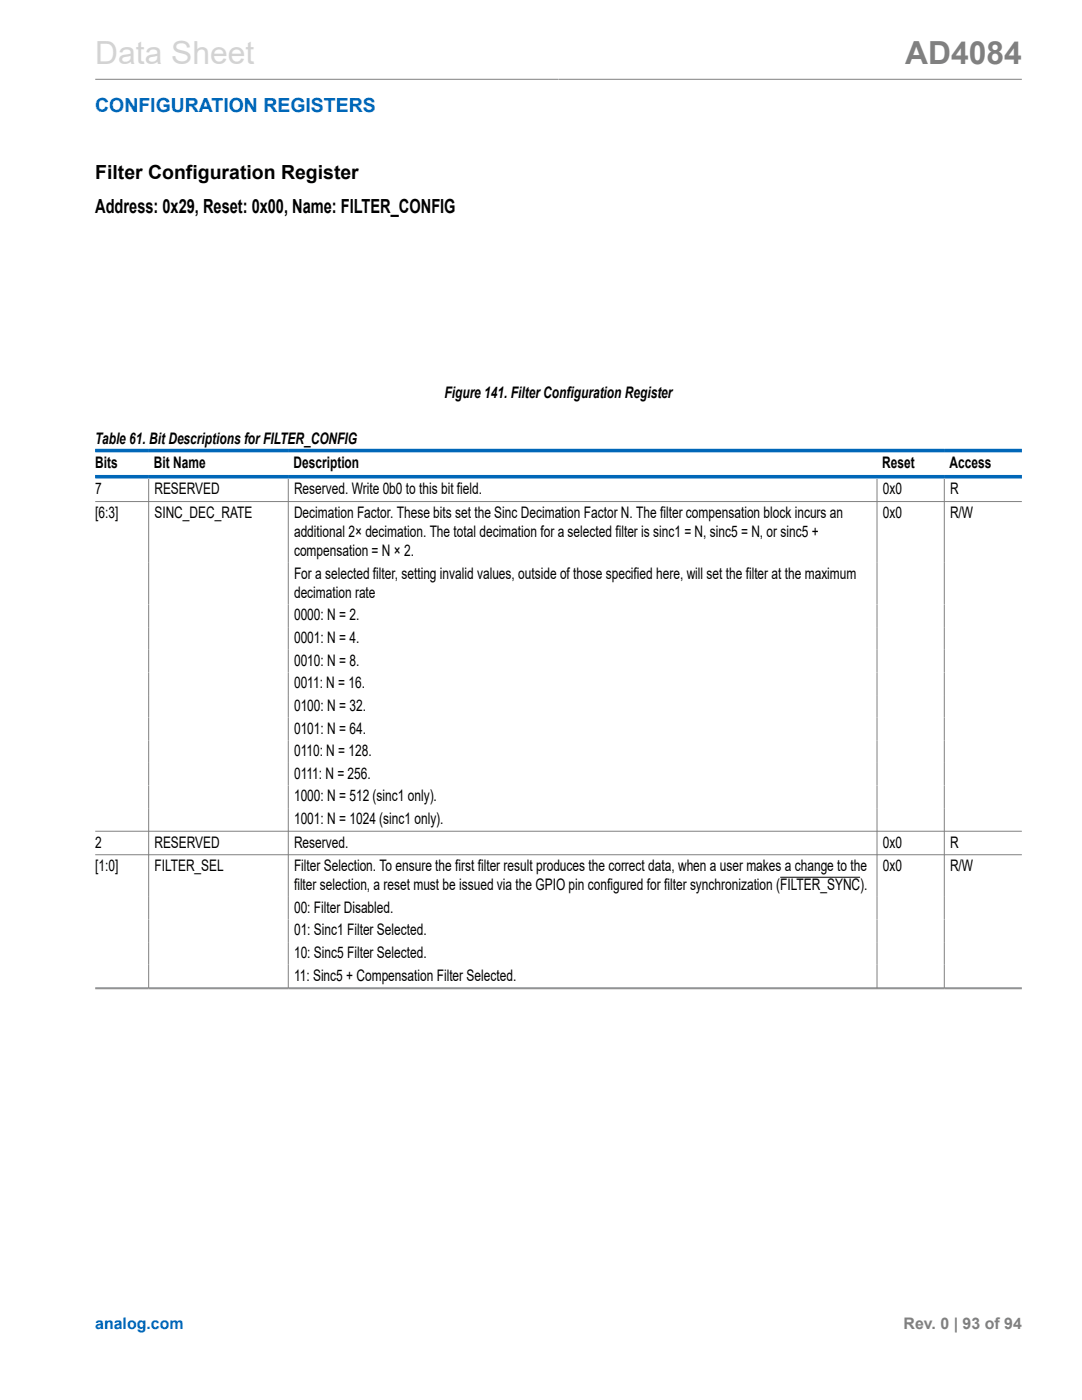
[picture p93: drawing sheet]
<svg xmlns="http://www.w3.org/2000/svg" width="216mm" height="279mm" viewBox="0 0 216 279" stroke-linecap="round" stroke-linejoin="round" font-family="sans-serif">
<defs><g id="words">
<text font-size="6.3" fill="#d3d3d3" x="19" y="12.7">Data Sheet</text>
<text font-size="6.3" fill="#808080" x="180.6" y="12.7">AD4084</text>
<text font-size="3.9" fill="#0067b8" x="19" y="22.3">CONFIGURATION REGISTERS</text>
<g font-size="3.9">
<text x="19" y="35.7">Filter Configuration Register</text>
<text x="19" y="42.5">Address: 0x29, Reset: 0x00, Name: FILTER_CONFIG</text>
</g>
<g font-size="3.2">
<text x="88.7" y="79.5">Figure 141. Filter Configuration Register</text>
<text x="19" y="88.6">Table 61. Bit Descriptions for FILTER_CONFIG</text>
<text x="19" y="93.4">Bits</text>
<text x="30.7" y="93.4">Bit Name</text>
<text x="58.6" y="93.4">Description</text>
<text x="176.1" y="93.4">Reset</text>
<text x="189.5" y="93.4">Access</text>
<text x="19" y="98.7">7</text>
<text x="30.8" y="98.7">RESERVED</text>
<text x="58.7" y="98.7">Reserved. Write 0b0 to this bit field.</text>
<text x="176.1" y="98.7">0x0</text>
<text x="189.6" y="98.7">R</text>
<text x="19" y="103.4">[6:3]</text>
<text x="30.8" y="103.4">SINC_DEC_RATE</text>
<text x="58.7" y="103.4">Decimation Factor. These bits set the Sinc Decimation Factor N. The filter compensation block incurs an</text>
<text x="58.7" y="107.2">additional 2× decimation. The total decimation for a selected filter is sinc1 = N, sinc5 = N, or sinc5 +</text>
<text x="176.1" y="103.4">0x0</text>
<text x="189.6" y="103.4">R/W</text>
<text x="58.7" y="111">compensation = N × 2.</text>
<text x="58.7" y="115.5">For a selected filter, setting invalid values, outside of those specified here, will set the filter at the maximum</text>
<text x="58.7" y="119.3">decimation rate</text>
<text x="58.7" y="123.8">0000: N = 2.</text>
<text x="58.7" y="128.3">0001: N = 4.</text>
<text x="58.7" y="132.9">0010: N = 8.</text>
<text x="58.7" y="137.4">0011: N = 16.</text>
<text x="58.7" y="141.9">0100: N = 32.</text>
<text x="58.7" y="146.4">0101: N = 64.</text>
<text x="58.7" y="150.9">0110: N = 128.</text>
<text x="58.7" y="155.4">0111: N = 256.</text>
<text x="58.7" y="159.9">1000: N = 512 (sinc1 only).</text>
<text x="58.7" y="164.5">1001: N = 1024 (sinc1 only).</text>
<text x="19" y="169.2">2</text>
<text x="19" y="173.8">[1:0]</text>
<text x="30.8" y="169.2">RESERVED</text>
<text x="30.8" y="173.8">FILTER_SEL</text>
<text x="58.7" y="169.2">Reserved.</text>
<text x="58.7" y="173.8">Filter Selection. To ensure the first filter result produces the correct data, when a user makes a change to the</text>
<text x="176.1" y="169.2">0x0</text>
<text x="176.1" y="173.8">0x0</text>
<text x="189.6" y="169.2">R</text>
<text x="189.6" y="173.8">R/W</text>
<text x="58.7" y="177.7">filter selection, a reset must be issued via the GPIO pin configured for filter synchronization (FILTER_SYNC).</text>
<text x="58.7" y="182.2">00: Filter Disabled.</text>
<text x="58.7" y="186.7">01: Sinc1 Filter Selected.</text>
<text x="58.7" y="191.2">10: Sinc5 Filter Selected.</text>
<text x="58.7" y="195.7">11: Sinc5 + Compensation Filter Selected.</text>
</g>
<text font-size="3.2" fill="#0067b8" x="19" y="265.3">analog.com</text>
<text font-size="3.2" fill="#808080" x="180.3" y="265.3">Rev. 0 | 93 of 94</text>
</g></defs>
<path d="M19 15.8h184.9M29.7 95.5v101.7M57.5 95.5v101.7M175 95.5v101.7M188.4 95.5v101.7M19 100.1h184.9M19 165.9h184.9M19 170.6h184.9M19 197.1h184.9M19 197.3h184.9" fill="none" stroke="#808080" stroke-width=".2"/>
<path d="M155.7 175.1h16" fill="none" stroke="#000" stroke-width=".2"/>
<path d="M19 89.9h184.9M19 95.1h184.9" fill="none" stroke="#0067b8" stroke-width=".71"/>
<use href="#words"/>
</svg>
